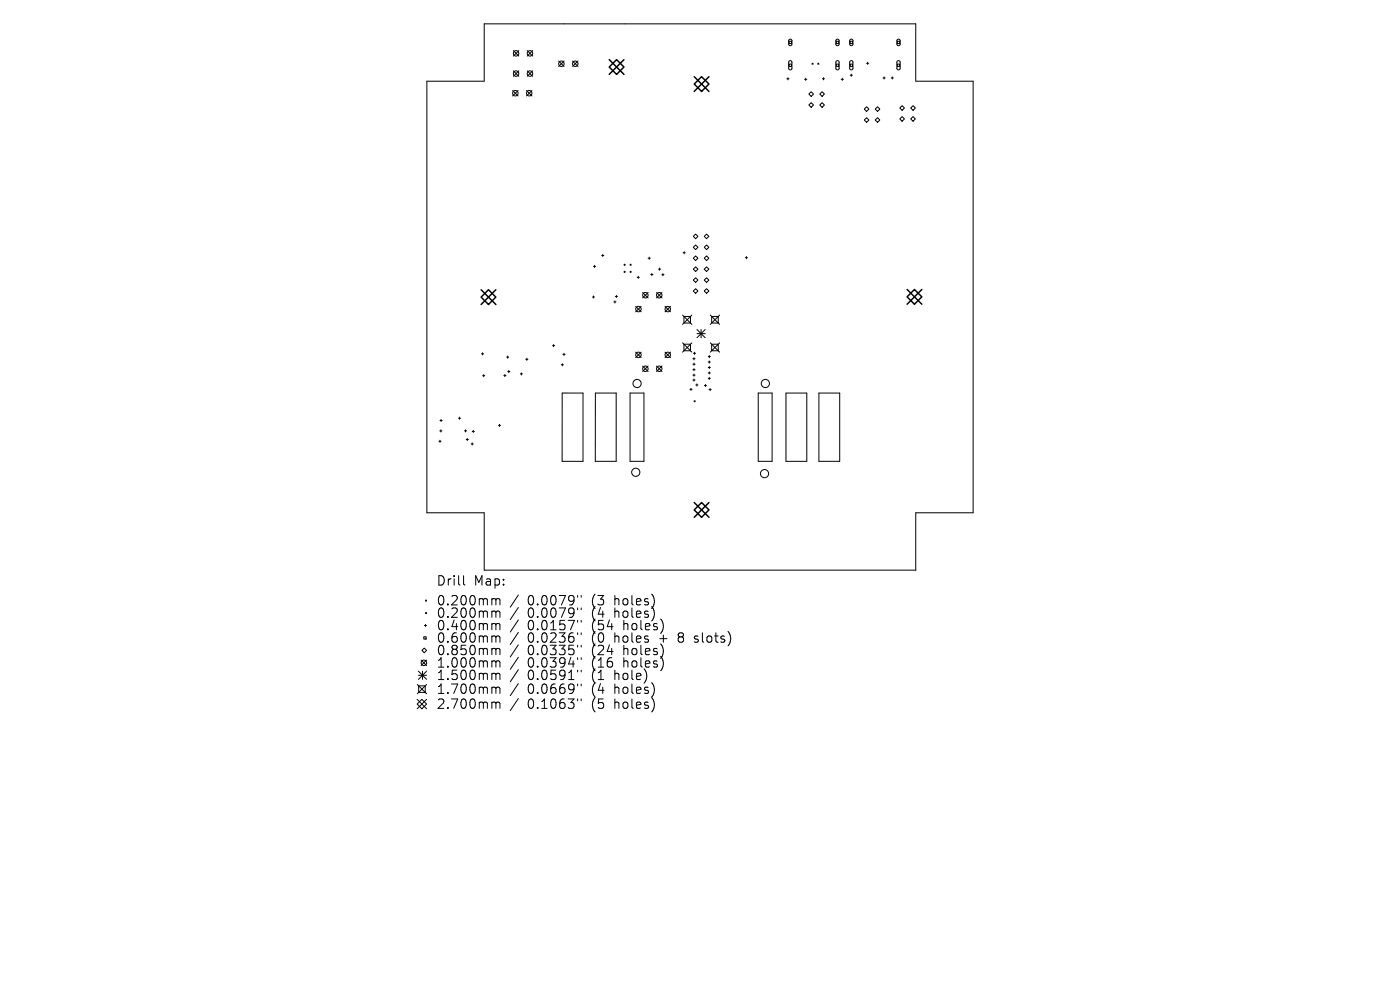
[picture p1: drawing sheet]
<svg xmlns="http://www.w3.org/2000/svg" width="297mm" height="210mm" viewBox="0 0 297 210" stroke-linecap="round" stroke-linejoin="round" font-family="sans-serif">
<defs><g id="words">
<g font-size="2.8">
<text x="92.5" y="124.5">Drill</text>
<text x="100.5" y="124.5">Map:</text>
<text x="92.5" y="128.7">0.200mm</text>
<text x="92.5" y="131.3">0.200mm</text>
<text x="111.9" y="128.7">0.0079&quot;</text>
<text x="111.9" y="131.3">0.0079&quot;</text>
<text x="125.7" y="128.7">(3</text>
<text x="125.7" y="131.3">(4</text>
<text x="130.6" y="128.7">holes)</text>
<text x="130.6" y="131.3">holes)</text>
<text x="92.5" y="134">0.400mm</text>
<text x="92.5" y="136.6">0.600mm</text>
<text x="111.9" y="134">0.0157&quot;</text>
<text x="111.9" y="136.6">0.0236&quot;</text>
<text x="125.7" y="134">(54</text>
<text x="125.7" y="136.6">(0</text>
<text x="130.6" y="136.6">holes</text>
<text x="132.5" y="134">holes)</text>
<text x="140.4" y="136.6">+</text>
<text x="144.6" y="136.6">8</text>
<text x="148.2" y="136.6">slots)</text>
<text x="92.5" y="139.3">0.850mm</text>
<text x="92.5" y="141.9">1.000mm</text>
<text x="111.9" y="139.3">0.0335&quot;</text>
<text x="111.9" y="141.9">0.0394&quot;</text>
<text x="125.7" y="139.3">(24</text>
<text x="125.7" y="141.9">(16</text>
<text x="132.5" y="139.3">holes)</text>
<text x="132.5" y="141.9">holes)</text>
<text x="92.5" y="144.5">1.500mm</text>
<text x="92.5" y="147.5">1.700mm</text>
<text x="111.9" y="144.5">0.0591&quot;</text>
<text x="111.9" y="147.5">0.0669&quot;</text>
<text x="125.7" y="144.5">(1</text>
<text x="125.7" y="147.5">(4</text>
<text x="130.6" y="144.5">hole)</text>
<text x="130.6" y="147.5">holes)</text>
<text x="92.5" y="150.7">2.700mm</text>
<text x="111.9" y="150.7">0.1063&quot;</text>
<text x="125.7" y="150.7">(5</text>
<text x="130.6" y="150.7">holes)</text>
</g>
</g></defs>
<g fill="none" stroke="#000" stroke-width=".21">
<path d="M90.6 17.2h12.1v-12.1h91.6v12.1h12.1v91.6h-12.1v12.1h-91.6v-12.1h-12.1zM108.8 19.2l1.1 1.2M108.9 10.7l1.2 1.2M108.9 15l1.2 1.2M109.9 19.2l-1.1 1.2M110.1 10.7l-1.2 1.2M110.1 15l-1.2 1.2M111.7 19.2l1.2 1.2M111.9 10.7l1.1 1.2M111.9 15l1.1 1.2M112.9 19.2l-1.2 1.2M113 10.7l-1.1 1.2"/>
<path d="M113 15l-1.1 1.2M118.5 12.9l1.2 1.2M119.7 12.9l-1.2 1.2M121.5 12.9l1.1 1.2M122.6 12.9l-1.1 1.2M166.9 16.7h.5M167.2 16.5v.4M167.4 8.4l.3-.1 .3 .3v.8l-.3 .3-.4-.3zM167.4 13l.3-.1 .3 .2v1.4l-.3 .3-.4-.3zM167.4 8.8h.5v.4h-.5zM167.4 13.6h.5v.5h-.5zM170.7 16.8h.5"/>
<path d="M170.9 16.6v.5M171.6 20l.5-.5 .5 .5-.5 .4zM172.3 13.4l.2 .2M172.5 13.4l-.2 .2M173.5 13.4l.2 .2M173.7 13.4l-.2 .2M173.9 20l.5-.5 .5 .5-.5 .4zM174.5 16.7h.4M174.7 16.5v.4M177.4 8.4l.4-.1 .2 .3v.8l-.2 .3-.5-.3zM177.4 13l.4-.1 .2 .2v1.4l-.3 .3-.4-.3zM177.4 8.8h.5v.4h-.5z"/>
<path d="M177.4 13.6h.5v.5h-.5zM178.5 16.8h.4M178.7 16.6v.5M180.4 8.8h.4v.4h-.4zM180.4 13.6h.4v.5h-.4zM180.4 8.4l.3-.1 .2 .3v.8l-.2 .3-.4-.3zM180.4 13l.3-.1 .2 .2v1.4l-.2 .3-.4-.3zM180.4 16h.4M180.6 15.7v.5M183.8 13.4h.5M184.1 13.2v.5M187.3 16.5h.5"/>
<path d="M187.6 16.3v.5M189.1 16.5h.4M189.3 16.3v.5M190.4 8.8h.5v.4h-.5zM190.4 13.6h.5v.5h-.5zM190.4 8.4l.3-.1 .3 .3v.8l-.3 .3-.4-.3zM190.4 13l.3-.1 .3 .2v1.4l-.3 .3-.4-.3zM171.6 22.3l.5-.5 .5 .5-.5 .5zM173.9 22.3l.5-.5 .5 .5-.5 .5zM183.4 23.1l.4-.5 .5 .5-.5 .5zM183.4 25.5l.4-.5 .5 .5-.5 .4zM185.7 23.1l.5-.5 .5 .5-.5 .5z"/>
<path d="M185.7 25.5l.5-.5 .5 .5-.5 .4zM190.9 22.9l.5-.5 .5 .5-.5 .5zM190.9 25.2l.5-.5 .5 .5-.5 .5zM193.2 22.9l.5-.5 .5 .5-.5 .5zM193.2 25.2l.5-.5 .5 .5-.5 .5zM125.9 56.5h.5M126.1 56.3v.4M127.6 54.2h.5M127.9 54v.4M135.2 58.8h.4M135.4 58.6v.5M137.5 54.8h.5"/>
<path d="M137.7 54.5v.5M138.1 58.2h.4M138.3 58v.5M139.7 57.1h.5M139.9 56.9v.4M140.4 58.3h.5M140.6 58v.5M144.9 53.6h.5M145.1 53.4v.4M147.1 50.1l.5-.5 .5 .5-.5 .5zM147.1 52.5l.5-.5 .5 .5-.5 .5zM147.1 54.8l.5-.5 .5 .5-.5 .5z"/>
<path d="M147.1 57.1l.5-.5 .5 .5-.5 .5zM147.1 59.4l.5-.5 .5 .5-.5 .5zM149.4 50.1l.5-.5 .5 .5-.5 .5zM149.4 52.5l.5-.5 .5 .5-.5 .5zM149.4 54.8l.5-.5 .5 .5-.5 .5zM149.4 57.1l.5-.5 .5 .5-.5 .5zM149.4 59.4l.5-.5 .5 .5-.5 .5zM158.1 54.7h.5M158.4 54.4v.5M102.1 75.1h.5M102.4 74.8v.5M102.4 79.7h.4"/>
<path d="M102.6 79.5v.4M106.9 79.7h.4M107.1 79.4v.5M107.5 75.8h.4M107.7 78.8h.5M107.7 75.5v.5M107.9 78.6v.5M110.4 79.3h.4M110.6 79.1v.4M111.5 76.2h.5M111.8 76v.4M117.2 73.3h.5"/>
<path d="M117.4 73.1v.5M119.1 77.4h.4M119.3 77.1v.5M119.4 75.2h.5M119.6 74.9v.5M125.7 63h.4M125.9 62.8v.4M130.2 64h.5M130.5 63.8v.5M130.5 62.9h.5M130.8 62.7v.4M134.9 65l1.1 1.1"/>
<path d="M134.9 74.7l1.1 1.2M136 65l-1.1 1.1M136 74.7l-1.1 1.2M136.3 62l1.2 1.2M136.3 77.6l1.2 1.2M137.5 62l-1.2 1.2M137.5 77.6l-1.2 1.2M139.3 62l1.1 1.2M139.3 77.6l1.1 1.2M140.4 62l-1.1 1.2M140.4 77.6l-1.1 1.2M141.1 65l1.1 1.1"/>
<path d="M141.1 74.7l1.1 1.2M142.2 65l-1.1 1.1M142.2 74.7l-1.1 1.2M144.8 66.8l2 2M144.8 72.7l2 2M145.1 67.1h1.4v1.4h-1.4zM145.1 73h1.4v1.4h-1.4zM146.8 72.7l-2 2M146.8 66.8l-2 2M147 76.1h.5M147 77.3h.5M147 78.4h.5"/>
<path d="M147 79.6h.5M147.1 61.7l.5-.5 .5 .5-.5 .5zM147.1 74.9h.5M147.2 75.9v.4M147.2 77v.5M147.2 78.2v.4M147.2 79.3v.5M147.3 74.7v.5M147.9 69.9l1.7 1.7M147.9 70.8h1.7M148.7 69.9v1.7M149.4 61.7l.5-.5 .5 .5-.5 .5z"/>
<path d="M149.6 69.9l-1.7 1.7M150.2 75.6h.5M150.2 76.8h.5M150.2 78h.5M150.2 79.1h.5M150.5 75.4v.5M150.5 76.6v.4M150.5 77.7v.5M150.5 78.9v.4M150.7 72.7l2 2M150.7 66.8l2 2M151 67.1h1.4v1.4h-1.4z"/>
<path d="M151 73h1.4v1.4h-1.4zM152.7 66.8l-2 2M152.7 72.7l-2 2M93.1 93.6h.5M93.3 91.4h.5M93.3 93.4v.4M93.3 89.2h.5M93.5 91.2v.4M93.6 89v.4M97.3 88.7h.4M97.5 88.5v.5M98.5 91.4h.5"/>
<path d="M98.8 91.2v.4M98.9 93.2h.5M99.1 93v.5M99.9 94.2h.5M100.2 93.9v.5M100.2 91.5h.4M100.4 91.3v.4M105.7 90.2h.5M106 90v.5M119.3 83.4h4.4v14.5h-4.5zM126.3 83.4h4.4v14.5h-4.4zM133.7 83.4h2.9v14.5h-2.9z"/>
<path d="M146.4 82.6h.4M146.6 82.4v.4M147 80.6h.5M147.2 80.4v.5M147.2 85l.3 .2M147.5 85l-.3 .2M147.6 81.7h.5M147.8 81.4v.5M149.4 81.8h.5M149.7 81.5v.5M150.2 80.3h.5M150.4 82.6h.5"/>
<path d="M150.5 80v.5M150.6 82.4v.5M160.9 83.4h2.9v14.5h-2.9zM166.7 83.4h4.5v14.5h-4.5zM173.7 83.4h4.4v14.5h-4.4zM89.5 138l.5-.5 .5 .5-.5 .5zM89.9 135.1h.5v.5h-.5zM90 132.7h.5M90.3 127.3l.2 .2M90.3 132.5v.4M90.5 127.3l-.2 .2M98.3 122.1v1.7l.3 .3"/>
<path d="M104.6 127h.3l.3 .3M104.6 129.6h.3l.3 .3M104.6 132.3h.3l.3 .3M104.6 134.9h.3l.3 .3M104.6 137.5h.3l.3 .3M105.2 127.3l.3-.3 .5 .1 .1 1.2M105.2 127.3v1M105.2 129.9v1.1M105.2 132.6v1M105.2 135.2v1M105.2 137.8v1.1M105.2 129.9l.3-.3 .5 .1 .1 1.3"/>
<path d="M105.2 132.6l.3-.3 .5 .1 .1 1.2M105.2 135.2l.3-.3 .5 .1 .1 1.2M105.2 137.8l.3-.3 .5 .1 .1 1.3M110 126.2l-1.8 2.6M110 128.9l-1.8 2.5M110 131.5l-1.8 2.6M110 134.1l-1.8 2.6M110 136.8l-1.8 2.6M110 139.4l-1.8 2.6M122.5 126.3v.4M122.5 129v.3M122.5 131.6v.4"/>
<path d="M122.5 134.2v.4M122.5 136.9v.4M122.5 139.5v.4M123.3 126.3v.4M123.3 129v.3M123.3 131.6v.4M123.3 134.2v.4M123.3 136.9v.4M123.3 139.5v.4M147.3 136.1l.2 .1M147.4 135v.5M88.5 149.4l1-1 1 1-1 1z"/>
<path d="M88.5 148.4l2 2M88.5 145.2l2 2M88.8 142.4l1.7 1.7M88.8 143.2h1.7M88.8 145.5h1.4v1.4h-1.4zM89.3 140l1.2 1.2M89.6 142.4v1.7M90.5 140l-1.2 1.2M90.5 142.4l-1.7 1.7M90.5 145.2l-2 2M90.5 148.4l-2 2M104.6 140.2l.5 .1 .1 .2"/>
<path d="M104.6 142.8h.3l.3 .3M104.6 145.8h.3l.3 .2M104.6 148.9h.3l.3 .3M105.2 140.5v1M105.2 143.1v1.1M105.2 146v1.1M105.2 149.2v1.1M105.2 140.5l.3-.3 .5 .1 .1 1.2M105.2 143.1l.3-.3 .5 .1 .1 1.3M105.2 146l.3-.2 .5 .1 .1 1.2M105.2 149.2l.3-.3 .5 .1 .1 1.3M110 142.1l-1.8 2.5"/>
<path d="M110 145l-1.8 2.6M110 148.2l-1.8 2.5M122.5 142.2v.3M122.5 145.1v.4M122.5 148.3v.3M123.3 142.2v.3M123.3 145.1v.4M123.3 148.3v.3"/>
<circle cx="109.3" cy="19.8" r=".58"/>
<circle cx="109.5" cy="11.3" r=".58"/>
<circle cx="109.5" cy="15.6" r=".58"/>
<circle cx="112.3" cy="19.8" r=".58"/>
<circle cx="112.4" cy="11.3" r=".58"/>
<circle cx="112.4" cy="15.6" r=".58"/>
<circle cx="119.1" cy="13.5" r=".58"/>
<circle cx="122" cy="13.5" r=".58"/>
<circle cx="132.5" cy="56.2" r=".12"/>
<circle cx="132.5" cy="57.7" r=".12"/>
<circle cx="133.8" cy="56.2" r=".12"/>
<circle cx="133.8" cy="57.7" r=".12"/>
<circle cx="135.4" cy="65.6" r=".58"/>
<circle cx="135.4" cy="75.3" r=".58"/>
<circle cx="136.9" cy="62.6" r=".58"/>
<circle cx="136.9" cy="78.2" r=".58"/>
<circle cx="139.9" cy="62.6" r=".58"/>
<circle cx="139.9" cy="78.2" r=".58"/>
<circle cx="141.7" cy="65.6" r=".58"/>
<circle cx="141.7" cy="75.3" r=".58"/>
<circle cx="135.2" cy="81.3" r=".87"/>
<circle cx="162.4" cy="81.3" r=".87"/>
<circle cx="134.9" cy="100.2" r=".87"/>
<circle cx="162.2" cy="100.5" r=".87"/>
<circle cx="90.4" cy="130" r=".12"/>
<circle cx="89.9" cy="140.6" r=".58"/>
</g>
<g fill="none" stroke="#000" stroke-width=".31">
<path d="M129.2 12.7l3.2 3.1M130.8 12.7l1.6 1.5-1.6 1.6-1.6-1.6zM132.4 12.7l-3.2 3.1M147.3 17.8l1.5-1.5 1.6 1.5-1.6 1.6zM147.3 16.3l3.1 3.1M150.4 16.3l-3.1 3.1M102.1 63l1.5-1.5 1.6 1.5-1.6 1.6zM102.1 61.5l3.1 3.1M105.2 61.5l-3.1 3.1M192.4 63l1.6-1.6 1.6 1.6-1.6 1.5zM192.4 61.4l3.2 3.1M195.6 61.4l-3.2 3.1"/>
<path d="M147.3 108.2l1.5-1.6 1.6 1.6-1.6 1.5zM147.3 106.6l3.1 3.1M150.4 106.6l-3.1 3.1"/>
</g>
<use href="#words"/>
</svg>
